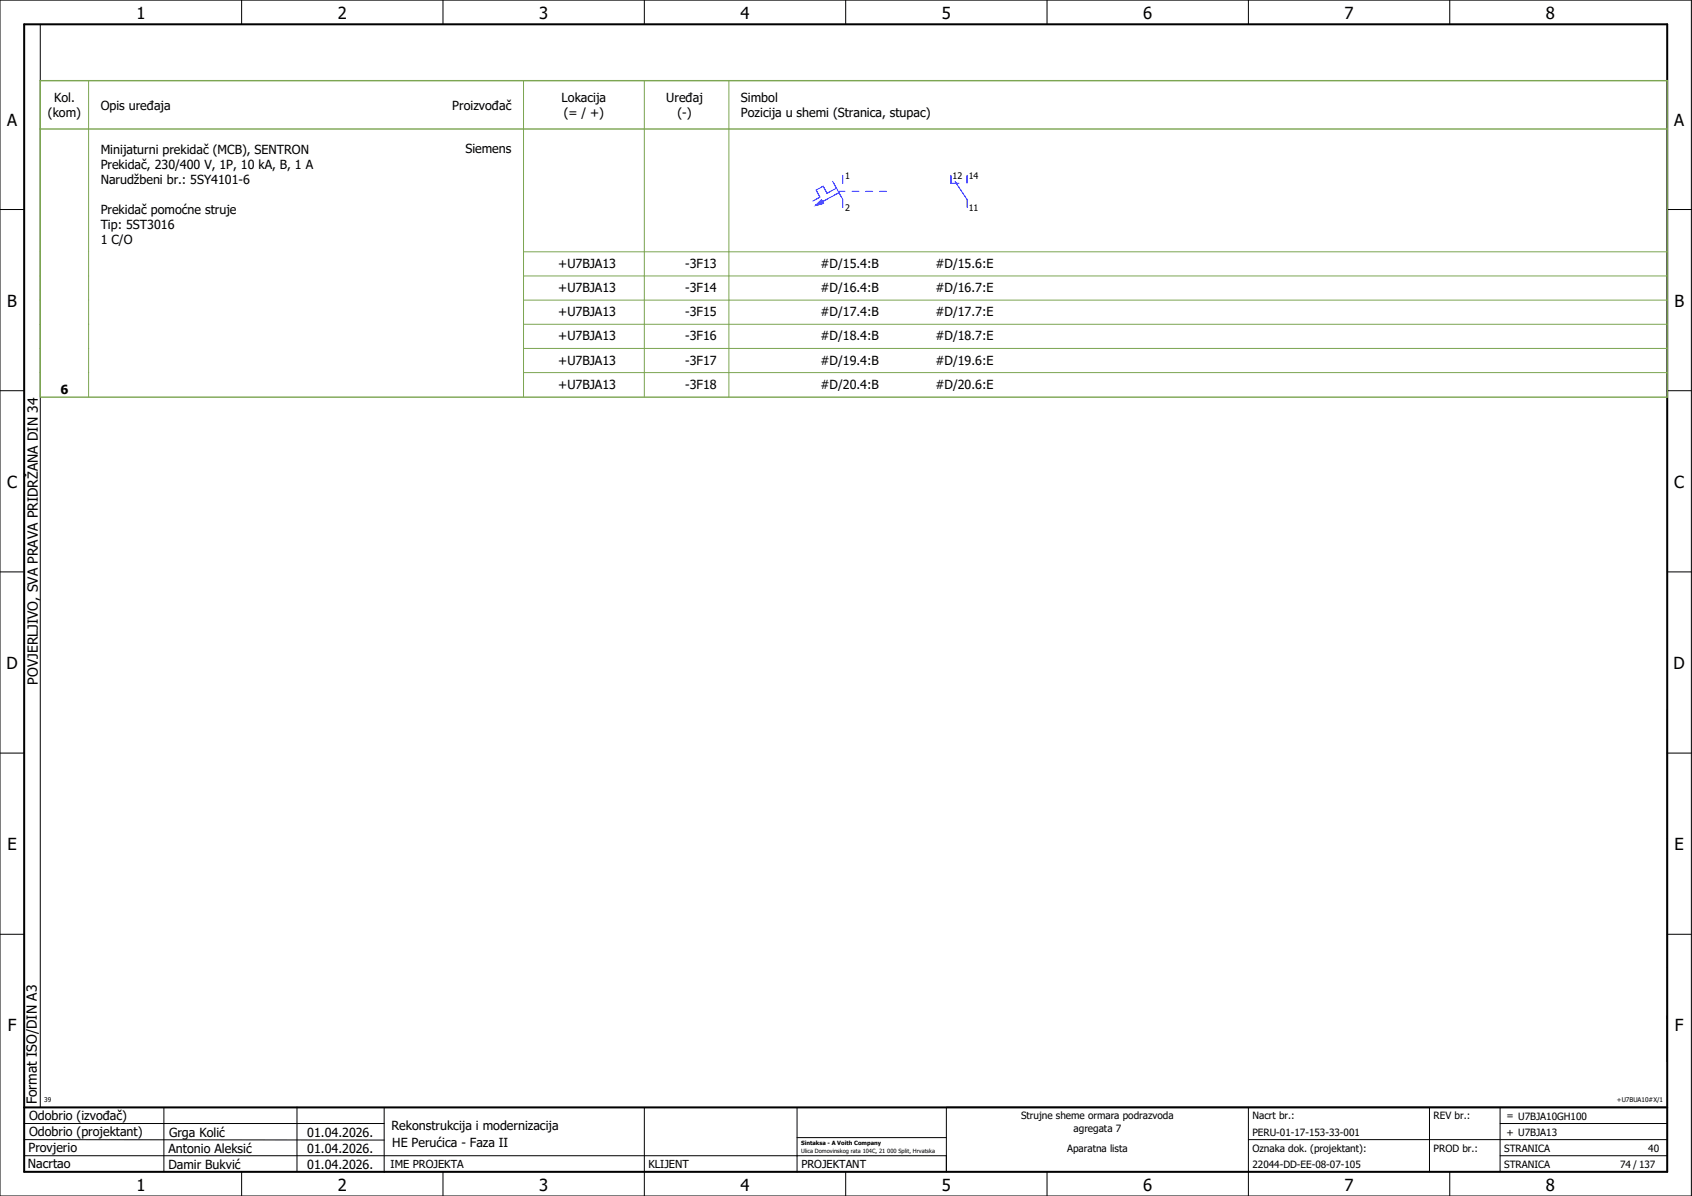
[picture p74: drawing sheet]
<svg xmlns="http://www.w3.org/2000/svg" width="420mm" height="297mm" viewBox="0 0 420 297" stroke-linecap="round" stroke-linejoin="round" font-family="sans-serif">
<defs><g id="words">
<g font-size="4.1">
<text x="33.9" y="4.7">1</text>
<text x="83.9" y="4.7">2</text>
<text x="133.9" y="4.7">3</text>
<text x="183.9" y="4.7">4</text>
<text x="233.9" y="4.7">5</text>
<text x="283.9" y="4.7">6</text>
<text x="333.9" y="4.7">7</text>
<text x="383.9" y="4.7">8</text>
<text x="1.8" y="31.2">A</text>
<text x="415.8" y="31.2">A</text>
<text x="1.8" y="76.2">B</text>
<text x="415.8" y="76.2">B</text>
<text x="1.8" y="121.2">C</text>
<text x="415.8" y="121.2">C</text>
<text x="1.6" y="166.2">D</text>
<text x="415.6" y="166.2">D</text>
<text x="1.8" y="211.2">E</text>
<text x="415.8" y="211.2">E</text>
<text x="1.9" y="256.2">F</text>
<text x="415.9" y="256.2">F</text>
<text x="33.9" y="295.7">1</text>
<text x="83.9" y="295.7">2</text>
<text x="133.9" y="295.7">3</text>
<text x="183.9" y="295.7">4</text>
<text x="233.9" y="295.7">5</text>
<text x="283.9" y="295.7">6</text>
<text x="333.9" y="295.7">7</text>
<text x="383.9" y="295.7">8</text>
</g>
<g font-size="3.4">
<text x="9.4" y="170" transform="rotate(-90 9.4 170)">POVJERLJIVO, SVA PRAVA PRIDRŽANA DIN 34</text>
<text x="9.2" y="274.3" transform="rotate(-90 9.2 274.3)">Format ISO/DIN A3</text>
</g>
<g font-size="3.1">
<text x="11.9" y="29.1">(kom)</text>
<text x="13.4" y="25.4">Kol.</text>
<text x="25" y="27.3">Opis uređaja</text>
<text x="112.3" y="27.3">Proizvođač</text>
<text x="139.5" y="25.4">Lokacija</text>
<text x="140" y="29.1">(= / +)</text>
<text x="165.5" y="25.4">Uređaj</text>
<text x="168.2" y="29.1">(-)</text>
<text x="184" y="25.4">Simbol</text>
<text x="184" y="29.1">Pozicija u shemi (Stranica, stupac)</text>
<text x="25" y="38.2">Minijaturni prekidač (MCB), SENTRON</text>
<text x="25" y="41.9">Prekidač, 230/400 V, 1P, 10 kA, B, 1 A</text>
<text x="115.6" y="38">Siemens</text>
<text x="25" y="45.7">Narudžbeni br.: 5SY4101-6</text>
<text x="25" y="53.2">Prekidač pomoćne struje</text>
<text x="25" y="56.9">Tip: 5ST3016</text>
<text x="25" y="60.7">1 C/O</text>
<text x="138.6" y="66.5">+U7BJA13</text>
<text x="170.2" y="66.5">-3F13</text>
<text x="203.7" y="66.5">#D/15.4:B</text>
<text x="232.3" y="66.5">#D/15.6:E</text>
<text x="138.6" y="72.5">+U7BJA13</text>
<text x="170.2" y="72.5">-3F14</text>
<text x="203.7" y="72.5">#D/16.4:B</text>
<text x="232.3" y="72.5">#D/16.7:E</text>
<text x="138.6" y="78.5">+U7BJA13</text>
<text x="170.2" y="78.5">-3F15</text>
<text x="203.7" y="78.5">#D/17.4:B</text>
<text x="232.3" y="78.5">#D/17.7:E</text>
<text x="138.6" y="84.5">+U7BJA13</text>
<text x="170.2" y="84.5">-3F16</text>
<text x="203.7" y="84.5">#D/18.4:B</text>
<text x="232.3" y="84.5">#D/18.7:E</text>
<text x="138.6" y="90.5">+U7BJA13</text>
<text x="170.2" y="90.5">-3F17</text>
<text x="203.7" y="90.5">#D/19.4:B</text>
<text x="232.3" y="90.5">#D/19.6:E</text>
<text x="15" y="97.9">6</text>
<text x="138.6" y="96.5">+U7BJA13</text>
<text x="170.2" y="96.5">-3F18</text>
<text x="203.7" y="96.5">#D/20.4:B</text>
<text x="232.3" y="96.5">#D/20.6:E</text>
<text x="7.2" y="278.1">Odobrio (izvođač)</text>
<text x="97.2" y="280.5">Rekonstrukcija i modernizacija</text>
<text x="7.1" y="286.1">Provjerio</text>
<text x="7.2" y="282.1">Odobrio (projektant)</text>
<text x="41.8" y="286.2">Antonio Aleksić</text>
<text x="42" y="282.3">Grga Kolić</text>
<text x="76.3" y="282.3">01.04.2026.</text>
<text x="76.3" y="286.3">01.04.2026.</text>
<text x="97.4" y="284.8">HE Perućica - Faza II</text>
<text x="6.9" y="290">Nacrtao</text>
<text x="41.8" y="290.3">Damir Bukvić</text>
<text x="76.3" y="290.3">01.04.2026.</text>
</g>
<g font-size="2.7">
<text x="97" y="290.1">IME PROJEKTA</text>
<text x="161" y="290.1">KLIJENT</text>
<text x="199" y="290.1">PROJEKTANT</text>
</g>
<g font-size="2.5">
<text x="253.5" y="278">Strujne sheme ormara podrazvoda</text>
<text x="266.6" y="281">agregata 7</text>
<text x="311" y="278">Nacrt br.:</text>
<text x="356" y="278">REV br.:</text>
<text x="374.1" y="278">= U7BJA10GH100</text>
<text x="265" y="286">Aparatna lista</text>
<text x="311" y="286">Oznaka dok. (projektant):</text>
<text x="311" y="282">PERU-01-17-153-33-001</text>
<text x="356" y="286">PROD br.:</text>
<text x="373.5" y="286">STRANICA</text>
<text x="374.1" y="282.1">+ U7BJA13</text>
<text x="409.3" y="286">40</text>
<text x="311" y="290">22044-DD-EE-08-07-105</text>
<text x="373.5" y="290">STRANICA</text>
<text x="402.3" y="290">74 / 137</text>
</g>
<g font-size="2.2">
<text x="209.9" y="44.5">1</text>
<text x="236.5" y="44.5">12</text>
<text x="240.5" y="44.5">14</text>
<text x="209.9" y="52.4">2</text>
<text x="240.5" y="52.4">11</text>
</g>
<g font-size="1.6">
<text x="11" y="273.7">39</text>
<text x="401.5" y="273.7">+U7BUA10#X/1</text>
</g>
<g font-size="1.4">
<text x="198.9" y="284.4">Sintaksa - A Voith Company</text>
<text x="198.9" y="286.4">Ulica Domovinskog rata 104C, 21 000 Split, Hrvatska</text>
</g>
</g></defs>
<g fill="none" stroke="#000" stroke-width=".25">
<path d="M0 0h420v297h-420zM10 6v269M60 0v6M110 0v6M160 0v6M210 0v6M260 0v6M310 0v6M360 0v6M0 52h6M414 52h6M0 97h6"/>
<path d="M414 97h6M0 142h6M414 142h6M414 176.3v87.4M0 187h6M414 187h6M0 232h6M414 232h6M6 279h89.4M40.7 275v16M73.7 274.9v16M95.4 275.1v16"/>
<path d="M160 275v22M197.9 275.1v16M310 275v22M355 275v16M372.5 279h41.5M372.5 275v16M414 275h-179v16M6 283l89.4 .1M6 287h229M60 291v6M110 291v6M197.9 282.5h37.1"/>
<path d="M210 291v6M260 291v6M310 283h104M360 291v6M372.5 287h41.5"/>
</g>
<path d="M6 6h408v285h-408zM6 275h408" fill="none" stroke="#000" stroke-width=".5"/>
<path d="M10 32h404M10 98.5v-78.5h404v78.5M10.3 98.6h403.7" fill="none" stroke="#7ca552" stroke-width=".35"/>
<path d="M22 20v78.5M130 20v78.5M160 20v78.5M181 20v78.5M130 62.5h284M130 68.5h284M130 74.5h284M130 80.5h284M130 86.5h284M130 92.5h284" fill="none" stroke="#7ca552" stroke-width=".25"/>
<path d="M202.5 51l1.5-1.4 .5 .9zM206.8 45l2.5 4.5v2M207.7 46.7l-2.3 1.3-1-1.8-1.7 1 .9 1.8-1.7 .9M208.1 47.5h1.8M208.3 47.8l-4.1 2.3M209.3 43.5v2M211.6 47.5h1.7M215 47.5h1.7M218.4 47.5h1.7M236.1 43.5v2h2M237.1 45l3 4.5v2M240.1 43.5v2" fill="none" stroke="#00f" stroke-width=".25"/>
<path d="M202.5 51l1.5-1.4 .5 .9z" fill="#00f" stroke="#00f" stroke-width=".25"/>
<use href="#words"/>
</svg>
